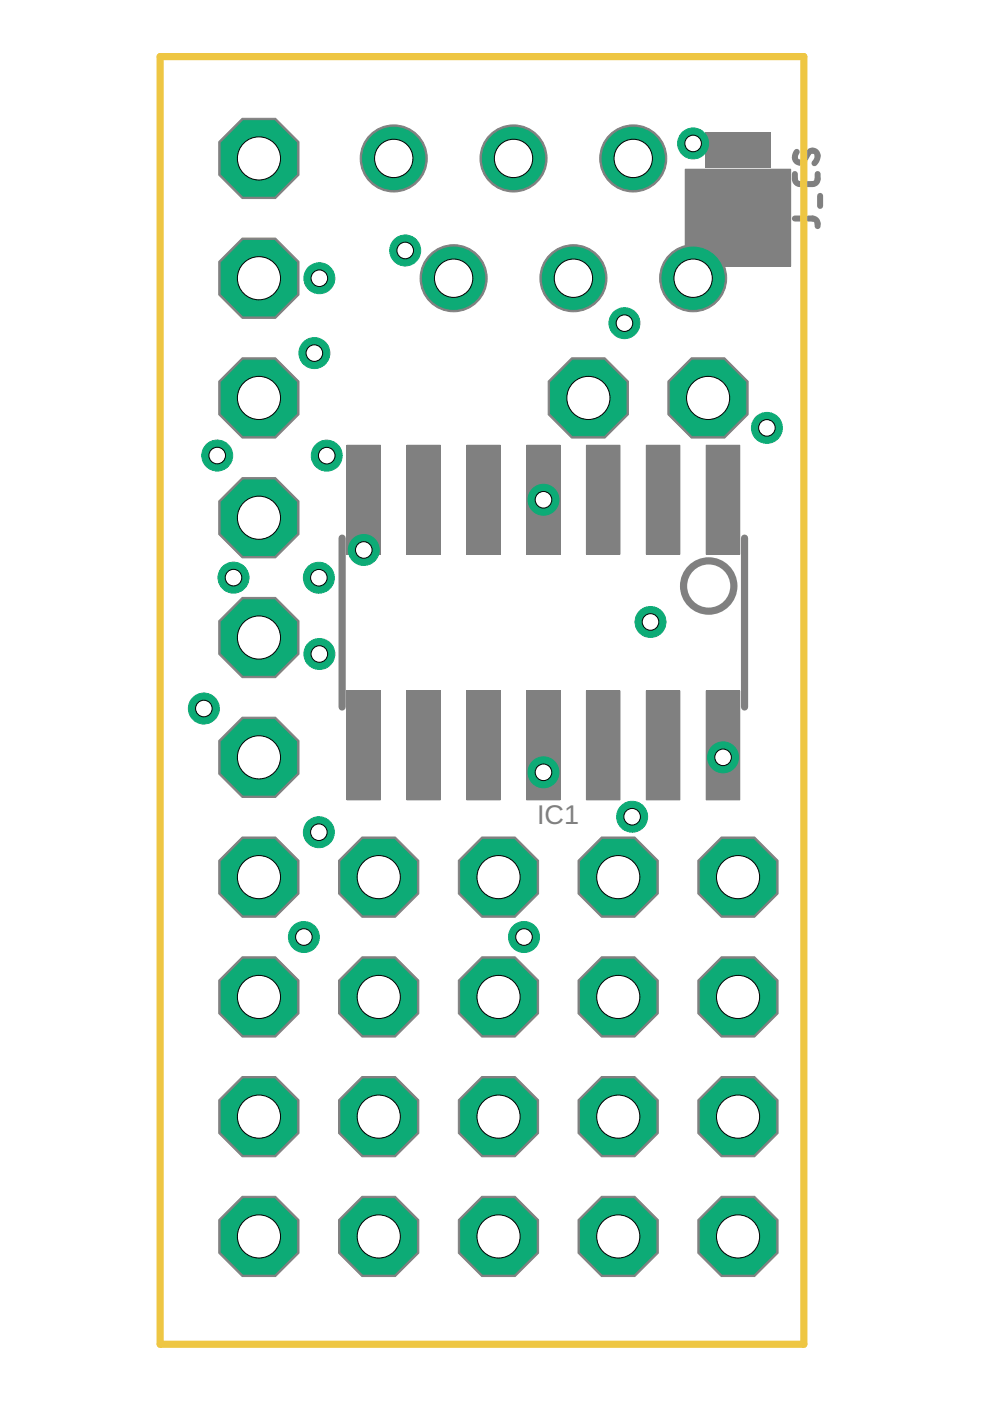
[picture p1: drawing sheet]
<svg xmlns="http://www.w3.org/2000/svg" width="210mm" height="297mm" viewBox="0 0 210 297" stroke-linecap="round" stroke-linejoin="round" font-family="sans-serif">
<defs><g id="words">
<text font-size="5.7" fill="#808080" x="113.9" y="174.8">IC1</text>
</g></defs>
<g fill="#808080" stroke="#808080" stroke-width=".21">
<path d="M149.7 94.4h7.1v23.1h-7.1z"/>
<path d="M149.7 146.5h7.1v23.1h-7.1z"/>
<path d="M137 94.4h7.1v23.1h-7.1z"/>
<path d="M124.3 94.4h7.1v23.1h-7.1z"/>
<path d="M137 146.5h7.1v23.1h-7.1z"/>
<path d="M124.3 146.5h7.1v23.1h-7.1z"/>
<path d="M111.7 94.4h7.1v23.1h-7.1z"/>
<path d="M111.7 146.5h7.1v23.1h-7.1z"/>
<path d="M99 94.4h7.1v23.1h-7.1z"/>
<path d="M86.3 94.4h7.1v23.1h-7.1z"/>
<path d="M99 146.5h7.1v23.1h-7.1z"/>
<path d="M86.3 146.5h7.1v23.1h-7.1z"/>
<path d="M73.6 94.4h7.1v23.1h-7.1z"/>
<path d="M73.6 146.5h7.1v23.1h-7.1z"/>
<path d="M149.6 28.1h13.7v7.4h-13.7z"/>
<path d="M149.6 36.3h13.7v7.3h-13.7z"/>
<path d="M149.6 44.4h13.7v7.4h-13.7z"/>
<path d="M150.2 94.9h6.1v22.1h-6.1z"/>
<path d="M150.2 147h6.1v22.1h-6.1z"/>
<path d="M137.5 94.9h6.1v22.1h-6.1z"/>
<path d="M124.8 94.9h6.1v22.1h-6.1z"/>
<path d="M137.5 147h6.1v22.1h-6.1z"/>
<path d="M124.8 147h6.1v22.1h-6.1z"/>
<path d="M112.2 94.9h6.1v22.1h-6.1z"/>
<path d="M112.2 147h6.1v22.1h-6.1z"/>
<path d="M99.5 94.9h6.1v22.1h-6.1z"/>
<path d="M86.8 94.9h6.1v22.1h-6.1z"/>
<path d="M99.5 147h6.1v22.1h-6.1z"/>
<path d="M86.8 147h6.1v22.1h-6.1z"/>
<path d="M74.1 94.9h6.1v22.1h-6.1z"/>
<path d="M74.1 147h6.1v22.1h-6.1z"/>
<path d="M145.3 35.9h22.3v20.6h-22.3z"/>
<circle cx="156.5" cy="262.1" r="9.2"/>
<circle cx="131.1" cy="262.1" r="9.2"/>
<circle cx="105.7" cy="262.1" r="9.2"/>
<circle cx="80.3" cy="262.1" r="9.2"/>
<circle cx="54.9" cy="262.1" r="9.2"/>
<circle cx="54.9" cy="236.7" r="9.2"/>
<circle cx="54.9" cy="211.4" r="9.2"/>
<circle cx="54.9" cy="186" r="9.2"/>
<circle cx="54.9" cy="160.6" r="9.2"/>
<circle cx="54.9" cy="135.2" r="9.2"/>
<circle cx="54.9" cy="109.8" r="9.2"/>
<circle cx="54.9" cy="84.4" r="9.2"/>
<circle cx="54.9" cy="59" r="9.2"/>
<circle cx="54.9" cy="33.6" r="9.2"/>
<circle cx="124.7" cy="84.4" r="9.2"/>
<circle cx="150.1" cy="84.4" r="9.2"/>
<circle cx="80.3" cy="211.4" r="9.2"/>
<circle cx="105.7" cy="211.4" r="9.2"/>
<circle cx="105.7" cy="236.7" r="9.2"/>
<circle cx="105.7" cy="186" r="9.2"/>
<circle cx="131.1" cy="211.4" r="9.2"/>
<circle cx="131.1" cy="236.7" r="9.2"/>
<circle cx="80.3" cy="186" r="9.2"/>
<circle cx="80.3" cy="236.7" r="9.2"/>
<circle cx="131.1" cy="186" r="9.2"/>
<circle cx="156.5" cy="186" r="9.2"/>
<circle cx="156.5" cy="211.4" r="9.2"/>
<circle cx="156.5" cy="236.7" r="9.2"/>
</g>
<g fill="#808080" stroke="#808080" stroke-width=".21">
<circle cx="83.5" cy="33.6" r="7.1"/>
<circle cx="96.2" cy="59" r="7.1"/>
<circle cx="108.9" cy="33.6" r="7.1"/>
<circle cx="121.6" cy="59" r="7.1"/>
<circle cx="134.3" cy="33.6" r="7.1"/>
<circle cx="147" cy="59" r="7.1"/>
</g>
<g fill="none" stroke="#808080" stroke-width="1.5">
<path d="M72.5 114.1v35.8M157.9 114.1v35.8"/>
<circle cx="150.3" cy="124.2" r="5.3"/>
</g>
<path d="M168.5 36.9a1.99 1.99 0 0 0 .3 1.8l.8 .3h2.7l.7-.3a1.99 1.99 0 0 0 .4-1.8M168.9 32.2a1.27 1.27 0 0 0-.3 1.5 1.27 1.27 0 0 0 1.3 .7l.6-.4 .8-1.5a1.13 1.13 0 0 1 1.6-.4 1.13 1.13 0 0 1 .3 1.6l-.5 .9M168.5 46.3l4.1 .1 .6 .5 .2 1M173.9 41.5v2.2" fill="none" stroke="#808080" stroke-width="1.3"/>
<circle cx="83.5" cy="33.6" r="6.6" fill="#0dab76" stroke="#0dab76" stroke-width=".21"/>
<circle cx="83.5" cy="33.6" r="4.1" fill="#fff" stroke="#000" stroke-width=".21"/>
<circle cx="96.2" cy="59" r="6.6" fill="#0dab76" stroke="#0dab76" stroke-width=".21"/>
<circle cx="96.2" cy="59" r="4.1" fill="#fff" stroke="#000" stroke-width=".21"/>
<circle cx="108.9" cy="33.6" r="6.6" fill="#0dab76" stroke="#0dab76" stroke-width=".21"/>
<circle cx="108.9" cy="33.6" r="4.1" fill="#fff" stroke="#000" stroke-width=".21"/>
<circle cx="121.6" cy="59" r="6.6" fill="#0dab76" stroke="#0dab76" stroke-width=".21"/>
<circle cx="121.6" cy="59" r="4.1" fill="#fff" stroke="#000" stroke-width=".21"/>
<circle cx="134.3" cy="33.6" r="6.6" fill="#0dab76" stroke="#0dab76" stroke-width=".21"/>
<circle cx="134.3" cy="33.6" r="4.1" fill="#fff" stroke="#000" stroke-width=".21"/>
<circle cx="147" cy="59" r="6.6" fill="#0dab76" stroke="#0dab76" stroke-width=".21"/>
<circle cx="147" cy="59" r="4.1" fill="#fff" stroke="#000" stroke-width=".21"/>
<circle cx="156.5" cy="262.1" r="8.7" fill="#0dab76" stroke="#0dab76" stroke-width=".21"/>
<circle cx="156.5" cy="262.1" r="4.6" fill="#fff" stroke="#000" stroke-width=".21"/>
<circle cx="131.1" cy="262.1" r="8.7" fill="#0dab76" stroke="#0dab76" stroke-width=".21"/>
<circle cx="131.1" cy="262.1" r="4.6" fill="#fff" stroke="#000" stroke-width=".21"/>
<circle cx="105.7" cy="262.1" r="8.7" fill="#0dab76" stroke="#0dab76" stroke-width=".21"/>
<circle cx="105.7" cy="262.1" r="4.6" fill="#fff" stroke="#000" stroke-width=".21"/>
<circle cx="80.3" cy="262.1" r="8.7" fill="#0dab76" stroke="#0dab76" stroke-width=".21"/>
<circle cx="80.3" cy="262.1" r="4.6" fill="#fff" stroke="#000" stroke-width=".21"/>
<circle cx="54.9" cy="262.1" r="8.7" fill="#0dab76" stroke="#0dab76" stroke-width=".21"/>
<circle cx="54.9" cy="262.1" r="4.6" fill="#fff" stroke="#000" stroke-width=".21"/>
<circle cx="54.9" cy="236.7" r="8.7" fill="#0dab76" stroke="#0dab76" stroke-width=".21"/>
<circle cx="54.9" cy="236.7" r="4.6" fill="#fff" stroke="#000" stroke-width=".21"/>
<circle cx="54.9" cy="211.4" r="8.7" fill="#0dab76" stroke="#0dab76" stroke-width=".21"/>
<circle cx="54.9" cy="211.4" r="4.6" fill="#fff" stroke="#000" stroke-width=".21"/>
<circle cx="54.9" cy="186" r="8.7" fill="#0dab76" stroke="#0dab76" stroke-width=".21"/>
<circle cx="54.9" cy="186" r="4.6" fill="#fff" stroke="#000" stroke-width=".21"/>
<circle cx="54.9" cy="160.6" r="8.7" fill="#0dab76" stroke="#0dab76" stroke-width=".21"/>
<circle cx="54.9" cy="160.6" r="4.6" fill="#fff" stroke="#000" stroke-width=".21"/>
<circle cx="54.9" cy="135.2" r="8.7" fill="#0dab76" stroke="#0dab76" stroke-width=".21"/>
<circle cx="54.9" cy="135.2" r="4.6" fill="#fff" stroke="#000" stroke-width=".21"/>
<circle cx="54.9" cy="109.8" r="8.7" fill="#0dab76" stroke="#0dab76" stroke-width=".21"/>
<circle cx="54.9" cy="109.8" r="4.6" fill="#fff" stroke="#000" stroke-width=".21"/>
<circle cx="54.9" cy="84.4" r="8.7" fill="#0dab76" stroke="#0dab76" stroke-width=".21"/>
<circle cx="54.9" cy="84.4" r="4.6" fill="#fff" stroke="#000" stroke-width=".21"/>
<circle cx="54.9" cy="59" r="8.7" fill="#0dab76" stroke="#0dab76" stroke-width=".21"/>
<circle cx="54.9" cy="59" r="4.6" fill="#fff" stroke="#000" stroke-width=".21"/>
<circle cx="54.9" cy="33.6" r="8.7" fill="#0dab76" stroke="#0dab76" stroke-width=".21"/>
<circle cx="54.9" cy="33.6" r="4.6" fill="#fff" stroke="#000" stroke-width=".21"/>
<circle cx="124.7" cy="84.4" r="8.7" fill="#0dab76" stroke="#0dab76" stroke-width=".21"/>
<circle cx="124.8" cy="84.4" r="4.6" fill="#fff" stroke="#000" stroke-width=".21"/>
<circle cx="150.1" cy="84.4" r="8.7" fill="#0dab76" stroke="#0dab76" stroke-width=".21"/>
<circle cx="150.1" cy="84.4" r="4.6" fill="#fff" stroke="#000" stroke-width=".21"/>
<circle cx="80.3" cy="211.4" r="8.7" fill="#0dab76" stroke="#0dab76" stroke-width=".21"/>
<circle cx="80.3" cy="211.4" r="4.6" fill="#fff" stroke="#000" stroke-width=".21"/>
<circle cx="105.7" cy="211.4" r="8.7" fill="#0dab76" stroke="#0dab76" stroke-width=".21"/>
<circle cx="105.7" cy="211.4" r="4.6" fill="#fff" stroke="#000" stroke-width=".21"/>
<circle cx="105.7" cy="236.7" r="8.7" fill="#0dab76" stroke="#0dab76" stroke-width=".21"/>
<circle cx="105.7" cy="236.7" r="4.6" fill="#fff" stroke="#000" stroke-width=".21"/>
<circle cx="105.7" cy="186" r="8.7" fill="#0dab76" stroke="#0dab76" stroke-width=".21"/>
<circle cx="105.7" cy="186" r="4.6" fill="#fff" stroke="#000" stroke-width=".21"/>
<circle cx="131.1" cy="211.4" r="8.7" fill="#0dab76" stroke="#0dab76" stroke-width=".21"/>
<circle cx="131.1" cy="211.4" r="4.6" fill="#fff" stroke="#000" stroke-width=".21"/>
<circle cx="131.1" cy="236.7" r="8.7" fill="#0dab76" stroke="#0dab76" stroke-width=".21"/>
<circle cx="131.1" cy="236.7" r="4.6" fill="#fff" stroke="#000" stroke-width=".21"/>
<circle cx="80.3" cy="186" r="8.7" fill="#0dab76" stroke="#0dab76" stroke-width=".21"/>
<circle cx="80.3" cy="186" r="4.6" fill="#fff" stroke="#000" stroke-width=".21"/>
<circle cx="80.3" cy="236.7" r="8.7" fill="#0dab76" stroke="#0dab76" stroke-width=".21"/>
<circle cx="80.3" cy="236.7" r="4.6" fill="#fff" stroke="#000" stroke-width=".21"/>
<circle cx="131.1" cy="186" r="8.7" fill="#0dab76" stroke="#0dab76" stroke-width=".21"/>
<circle cx="131.1" cy="186" r="4.6" fill="#fff" stroke="#000" stroke-width=".21"/>
<circle cx="156.5" cy="186" r="8.7" fill="#0dab76" stroke="#0dab76" stroke-width=".21"/>
<circle cx="156.5" cy="186" r="4.6" fill="#fff" stroke="#000" stroke-width=".21"/>
<circle cx="156.5" cy="211.4" r="8.7" fill="#0dab76" stroke="#0dab76" stroke-width=".21"/>
<circle cx="156.5" cy="211.4" r="4.6" fill="#fff" stroke="#000" stroke-width=".21"/>
<circle cx="156.5" cy="236.7" r="8.7" fill="#0dab76" stroke="#0dab76" stroke-width=".21"/>
<circle cx="156.5" cy="236.7" r="4.6" fill="#fff" stroke="#000" stroke-width=".21"/>
<circle cx="153.3" cy="160.6" r="3.3" fill="#0dab76" stroke="#0dab76" stroke-width=".21"/>
<circle cx="153.3" cy="160.6" r="1.76" fill="#fff" stroke="#000" stroke-width=".21"/>
<circle cx="137.9" cy="131.9" r="3.3" fill="#0dab76" stroke="#0dab76" stroke-width=".21"/>
<circle cx="137.9" cy="131.9" r="1.76" fill="#fff" stroke="#000" stroke-width=".21"/>
<circle cx="66.7" cy="74.9" r="3.3" fill="#0dab76" stroke="#0dab76" stroke-width=".21"/>
<circle cx="66.7" cy="74.9" r="1.76" fill="#fff" stroke="#000" stroke-width=".21"/>
<circle cx="67.7" cy="138.7" r="3.3" fill="#0dab76" stroke="#0dab76" stroke-width=".21"/>
<circle cx="67.7" cy="138.7" r="1.76" fill="#fff" stroke="#000" stroke-width=".21"/>
<circle cx="115.2" cy="106" r="3.3" fill="#0dab76" stroke="#0dab76" stroke-width=".21"/>
<circle cx="115.2" cy="106" r="1.76" fill="#fff" stroke="#000" stroke-width=".21"/>
<circle cx="67.6" cy="122.5" r="3.3" fill="#0dab76" stroke="#0dab76" stroke-width=".21"/>
<circle cx="67.6" cy="122.5" r="1.76" fill="#fff" stroke="#000" stroke-width=".21"/>
<circle cx="77.1" cy="116.6" r="3.3" fill="#0dab76" stroke="#0dab76" stroke-width=".21"/>
<circle cx="77.1" cy="116.6" r="1.76" fill="#fff" stroke="#000" stroke-width=".21"/>
<circle cx="67.6" cy="176.4" r="3.3" fill="#0dab76" stroke="#0dab76" stroke-width=".21"/>
<circle cx="67.6" cy="176.4" r="1.76" fill="#fff" stroke="#000" stroke-width=".21"/>
<circle cx="49.5" cy="122.5" r="3.3" fill="#0dab76" stroke="#0dab76" stroke-width=".21"/>
<circle cx="49.5" cy="122.5" r="1.76" fill="#fff" stroke="#000" stroke-width=".21"/>
<circle cx="69.3" cy="96.6" r="3.3" fill="#0dab76" stroke="#0dab76" stroke-width=".21"/>
<circle cx="69.3" cy="96.6" r="1.76" fill="#fff" stroke="#000" stroke-width=".21"/>
<circle cx="67.7" cy="59" r="3.3" fill="#0dab76" stroke="#0dab76" stroke-width=".21"/>
<circle cx="67.7" cy="59" r="1.76" fill="#fff" stroke="#000" stroke-width=".21"/>
<circle cx="85.9" cy="53.1" r="3.3" fill="#0dab76" stroke="#0dab76" stroke-width=".21"/>
<circle cx="85.9" cy="53.1" r="1.76" fill="#fff" stroke="#000" stroke-width=".21"/>
<circle cx="162.6" cy="90.7" r="3.3" fill="#0dab76" stroke="#0dab76" stroke-width=".21"/>
<circle cx="162.6" cy="90.7" r="1.76" fill="#fff" stroke="#000" stroke-width=".21"/>
<circle cx="46.1" cy="96.6" r="3.3" fill="#0dab76" stroke="#0dab76" stroke-width=".21"/>
<circle cx="46.1" cy="96.6" r="1.76" fill="#fff" stroke="#000" stroke-width=".21"/>
<circle cx="43.2" cy="150.2" r="3.3" fill="#0dab76" stroke="#0dab76" stroke-width=".21"/>
<circle cx="43.2" cy="150.2" r="1.76" fill="#fff" stroke="#000" stroke-width=".21"/>
<circle cx="132.4" cy="68.5" r="3.3" fill="#0dab76" stroke="#0dab76" stroke-width=".21"/>
<circle cx="132.4" cy="68.5" r="1.76" fill="#fff" stroke="#000" stroke-width=".21"/>
<circle cx="147" cy="30.4" r="3.3" fill="#0dab76" stroke="#0dab76" stroke-width=".21"/>
<circle cx="147" cy="30.4" r="1.76" fill="#fff" stroke="#000" stroke-width=".21"/>
<circle cx="64.4" cy="198.7" r="3.3" fill="#0dab76" stroke="#0dab76" stroke-width=".21"/>
<circle cx="64.4" cy="198.7" r="1.76" fill="#fff" stroke="#000" stroke-width=".21"/>
<circle cx="111.1" cy="198.7" r="3.3" fill="#0dab76" stroke="#0dab76" stroke-width=".21"/>
<circle cx="111.1" cy="198.7" r="1.76" fill="#fff" stroke="#000" stroke-width=".21"/>
<circle cx="115.2" cy="163.7" r="3.3" fill="#0dab76" stroke="#0dab76" stroke-width=".21"/>
<circle cx="115.2" cy="163.7" r="1.76" fill="#fff" stroke="#000" stroke-width=".21"/>
<circle cx="134" cy="173.2" r="3.3" fill="#0dab76" stroke="#0dab76" stroke-width=".21"/>
<circle cx="134" cy="173.2" r="1.76" fill="#fff" stroke="#000" stroke-width=".21"/>
<path d="M34 12h136.4v273h-136.4z" fill="none" stroke="#eec643" stroke-width="1.5"/>
<use href="#words"/>
</svg>
